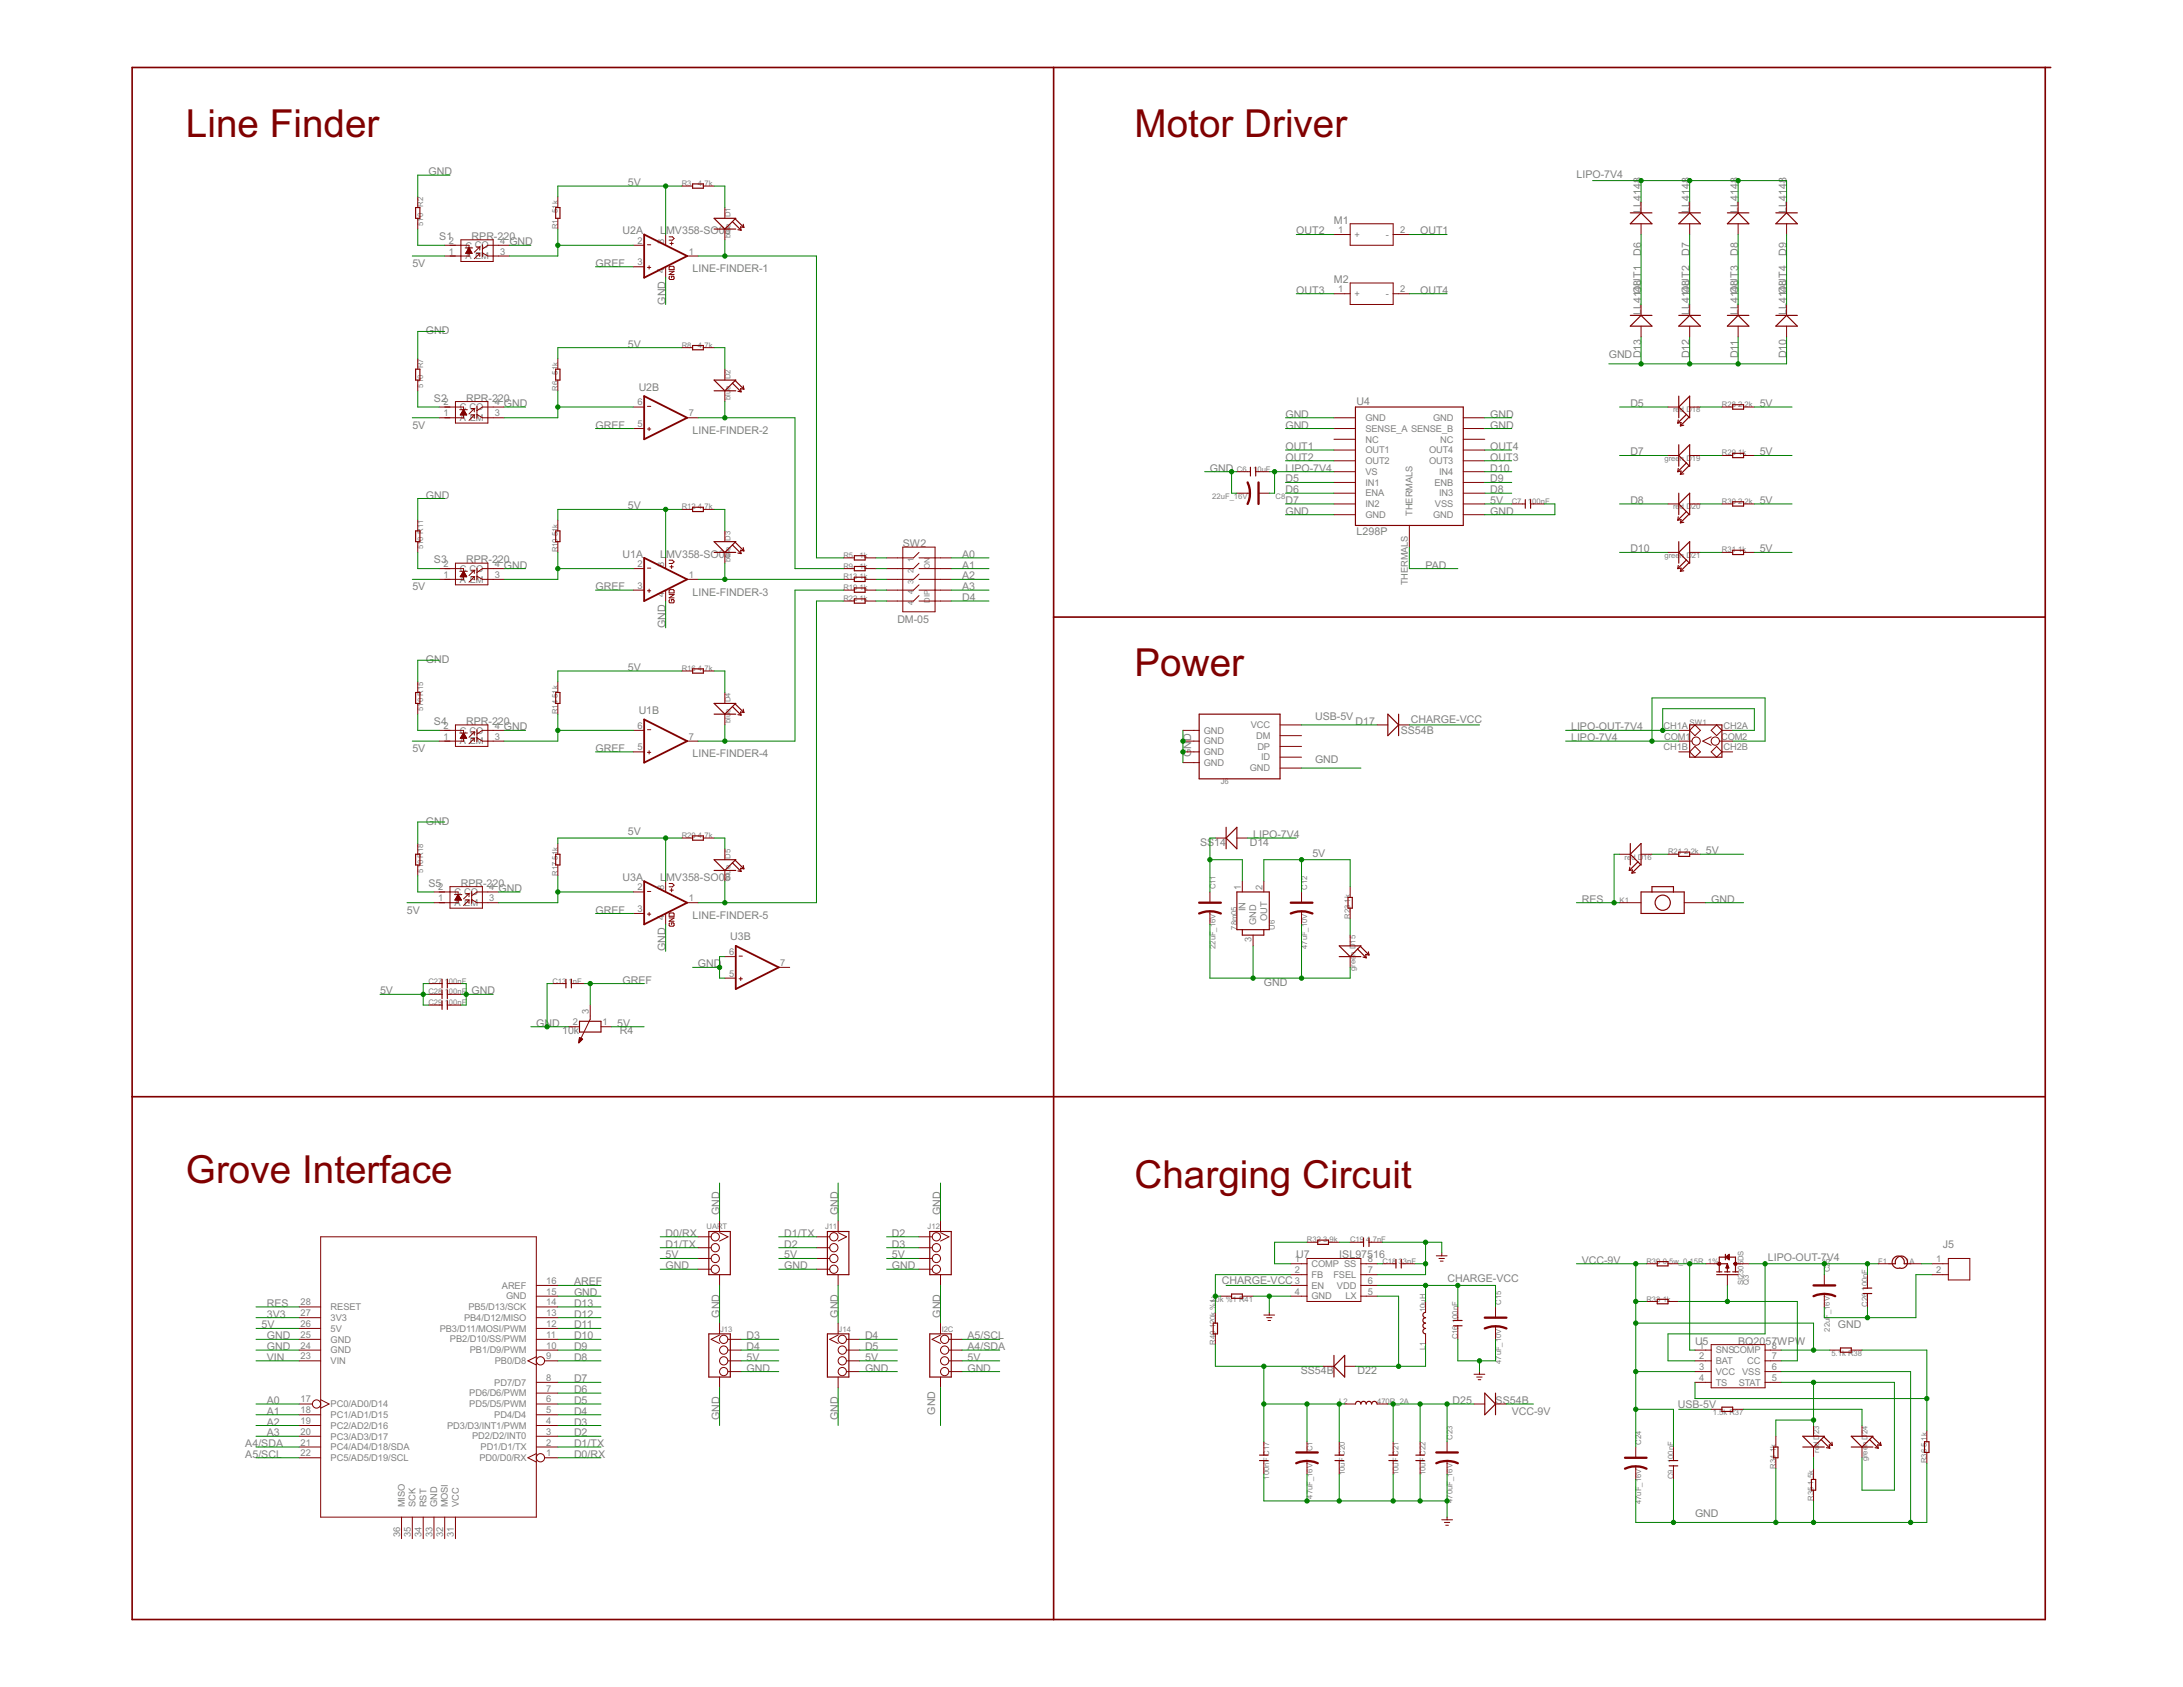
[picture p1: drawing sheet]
<svg xmlns="http://www.w3.org/2000/svg" width="279mm" height="216mm" viewBox="0 0 279 216" stroke-linecap="round" stroke-linejoin="round" font-family="sans-serif">
<defs><g id="words">
<g font-size="5.5" fill="#800000">
<text x="23.8" y="17.6">Line Finder</text>
<text x="145.2" y="17.6">Motor Driver</text>
<text x="145.2" y="86.6">Power</text>
<text x="23.8" y="151.4">Grove Interface</text>
<text x="145.2" y="152.1">Charging Circuit</text>
</g>
<g font-size="1.5" fill="#808080">
<text x="54.8" y="22.4">GND</text>
<text x="80.4" y="23.8">5V</text>
<text x="201.8" y="22.8">LIPO-7V4</text>
<text x="170.7" y="28.6">M1</text>
<text x="210" y="27.3" transform="rotate(-90 210 27.3)">LL4148</text>
<text x="216.3" y="27.3" transform="rotate(-90 216.3 27.3)">LL4148</text>
<text x="222.5" y="27.3" transform="rotate(-90 222.5 27.3)">LL4148</text>
<text x="228.7" y="27.3" transform="rotate(-90 228.7 27.3)">LL4148</text>
<text x="52.8" y="34.1">5V</text>
<text x="56.2" y="30.7">S1</text>
<text x="60.4" y="30.7">RPR</text>
<text x="63.2" y="30.7">-220</text>
<text x="65.2" y="31.4">GND</text>
<text x="76.2" y="34.1">GREF</text>
<text x="79.7" y="30">U2A</text>
<text x="84.5" y="30">L</text>
<text x="85.3" y="30">MV358-SO08</text>
<text x="88.6" y="34.8">LINE-FINDER-1</text>
<text x="165.9" y="30">OUT2</text>
<text x="181.8" y="30">OUT1</text>
<text x="210" y="32.8" transform="rotate(-90 210 32.8)">D6</text>
<text x="216.3" y="32.8" transform="rotate(-90 216.3 32.8)">D7</text>
<text x="222.5" y="32.8" transform="rotate(-90 222.5 32.8)">D8</text>
<text x="228.7" y="32.8" transform="rotate(-90 228.7 32.8)">D9</text>
<text x="85.2" y="39" transform="rotate(-90 85.2 39)">GND</text>
<text x="165.9" y="37.6">OUT3</text>
<text x="170.7" y="36.2">M2</text>
<text x="181.8" y="37.6">OUT4</text>
<text x="210" y="40.4" transform="rotate(-90 210 40.4)">LL41O8</text>
<text x="210" y="37.3" transform="rotate(-90 210 37.3)">4UT1</text>
<text x="216.3" y="40.4" transform="rotate(-90 216.3 40.4)">LL41O8</text>
<text x="216.3" y="37.3" transform="rotate(-90 216.3 37.3)">4UT2</text>
<text x="222.5" y="40.4" transform="rotate(-90 222.5 40.4)">LL41O8</text>
<text x="222.5" y="37.3" transform="rotate(-90 222.5 37.3)">4UT3</text>
<text x="228.7" y="40.4" transform="rotate(-90 228.7 40.4)">LL41O8</text>
<text x="228.7" y="37.3" transform="rotate(-90 228.7 37.3)">4UT4</text>
<text x="54.5" y="42.8">GND</text>
<text x="80.4" y="44.5">5V</text>
<text x="205.9" y="45.9">GND</text>
<text x="210" y="45.9" transform="rotate(-90 210 45.9)">D13</text>
<text x="216.3" y="45.9" transform="rotate(-90 216.3 45.9)">D12</text>
<text x="222.5" y="45.9" transform="rotate(-90 222.5 45.9)">D11</text>
<text x="228.7" y="45.9" transform="rotate(-90 228.7 45.9)">D10</text>
<text x="55.5" y="51.4">S2</text>
<text x="59.7" y="51.4">RPR-220</text>
<text x="64.5" y="52.1">GND</text>
<text x="81.7" y="50">U2B</text>
<text x="164.5" y="53.5">GND</text>
<text x="173.6" y="51.8">U4</text>
<text x="190.7" y="53.5">GND</text>
<text x="208.7" y="52.1">D5</text>
<text x="225.2" y="52.1">5V</text>
<text x="52.8" y="54.8">5V</text>
<text x="76.2" y="54.8">GREF</text>
<text x="88.6" y="55.5">LINE-FINDER-2</text>
<text x="164.5" y="54.8">GND</text>
<text x="164.5" y="57.6">OUT1</text>
<text x="164.5" y="59">OUT2</text>
<text x="190.7" y="54.8">GND</text>
<text x="190.7" y="59">OUT3</text>
<text x="190.7" y="57.6">OUT4</text>
<text x="208.7" y="58.3">D7</text>
<text x="225.2" y="58.3">5V</text>
<text x="54.5" y="63.8">GND</text>
<text x="80.4" y="65.2">5V</text>
<text x="154.9" y="60.4">GND</text>
<text x="164.5" y="65.9">GND</text>
<text x="164.5" y="64.5">D7</text>
<text x="164.5" y="63.1">D6</text>
<text x="164.5" y="61.7">D5</text>
<text x="164.5" y="60.4">LIPO-7V4</text>
<text x="190.7" y="64.5">5V</text>
<text x="190.7" y="65.9">GND</text>
<text x="190.7" y="60.4">D10</text>
<text x="190.7" y="61.7">D9</text>
<text x="190.7" y="63.1">D8</text>
<text x="208.7" y="64.5">D8</text>
<text x="225.2" y="64.5">5V</text>
<text x="79.7" y="71.4">U1A</text>
<text x="84.5" y="71.4">L</text>
<text x="85.3" y="71.4">MV358-SO08</text>
<text x="115.5" y="70">SW2</text>
<text x="123.1" y="71.4">A0</text>
<text x="173.6" y="68.5">L298P</text>
<text x="208.7" y="70.7">D10</text>
<text x="225.2" y="70.7">5V</text>
<text x="52.8" y="75.5">5V</text>
<text x="55.5" y="72.1">S3</text>
<text x="59.7" y="72.1">RPR</text>
<text x="62.5" y="72.1">-220</text>
<text x="64.5" y="72.8">GND</text>
<text x="76.2" y="75.5">GREF</text>
<text x="88.6" y="76.2">LINE-FINDER-3</text>
<text x="123.1" y="72.8">A1</text>
<text x="123.1" y="74.2">A2</text>
<text x="123.1" y="75.5">A3</text>
<text x="123.1" y="76.9">D4</text>
<text x="182.5" y="72.8">PAD</text>
<text x="85.2" y="80.4" transform="rotate(-90 85.2 80.4)">GND</text>
<text x="114.9" y="79.7">DM-05</text>
<text x="54.5" y="84.8">GND</text>
<text x="80.4" y="85.9">5V</text>
<text x="55.5" y="92.8">S4</text>
<text x="59.7" y="92.8">RPR-220</text>
<text x="64.5" y="93.5">GND</text>
<text x="81.7" y="91.4">U1B</text>
<text x="168.3" y="92.1">USB-5V</text>
<text x="173.5" y="92.8">D17</text>
<text x="179.3" y="93.9">SS54B</text>
<text x="180.6" y="92.6">CHARGE-VCC</text>
<text x="201.1" y="94.8">LIPO-7V4</text>
<text x="201.1" y="93.5">LIPO-OUT-7V4</text>
<text x="52.8" y="96.2">5V</text>
<text x="76.2" y="96.2">GREF</text>
<text x="88.6" y="96.9">LINE-FINDER-4</text>
<text x="152.4" y="96.9" transform="rotate(-90 152.4 96.9)">GND</text>
<text x="168.3" y="97.6">GND</text>
<text x="54.5" y="105.5">GND</text>
<text x="80.4" y="106.9">5V</text>
<text x="160.4" y="107.3">LIPO-7V4</text>
<text x="54.8" y="113.5">S5</text>
<text x="59" y="113.5">RPR-220</text>
<text x="79.7" y="112.8">U3A</text>
<text x="84.5" y="112.8">L</text>
<text x="85.3" y="112.8">MV358-SO08</text>
<text x="153.6" y="108.2">SS14</text>
<text x="160" y="108.2">D14</text>
<text x="168" y="109.7">5V</text>
<text x="218.3" y="109.3">5V</text>
<text x="52.1" y="116.9">5V</text>
<text x="63.8" y="114.2">GND</text>
<text x="76.2" y="116.9">GREF</text>
<text x="88.6" y="117.6">LINE-FINDER-5</text>
<text x="202.5" y="115.5">RES</text>
<text x="219" y="115.5">GND</text>
<text x="79.7" y="125.9">GREF</text>
<text x="85.2" y="121.7" transform="rotate(-90 85.2 121.7)">GND</text>
<text x="89.3" y="123.8">GND</text>
<text x="93.5" y="120.4">U3B</text>
<text x="48.6" y="127.3">5V</text>
<text x="60.4" y="127.3">GND</text>
<text x="68.6" y="131.4">GND</text>
<text x="79" y="131.4">5V</text>
<text x="161.8" y="126.2">GND</text>
<text x="71.9" y="132.4">10k</text>
<text x="79.3" y="132.4">R4</text>
<text x="92.1" y="155.5" transform="rotate(-90 92.1 155.5)">GND</text>
<text x="107.3" y="155.5" transform="rotate(-90 107.3 155.5)">GND</text>
<text x="120.4" y="155.5" transform="rotate(-90 120.4 155.5)">GND</text>
<text x="85.2" y="161.1">5V</text>
<text x="85.2" y="159.7">D1/TX</text>
<text x="85.2" y="158.3">D0/RX</text>
<text x="100.4" y="161.1">5V</text>
<text x="100.4" y="159.7">D2</text>
<text x="100.4" y="158.3">D1/TX</text>
<text x="114.2" y="161.1">5V</text>
<text x="114.2" y="159.7">D3</text>
<text x="114.2" y="158.3">D2</text>
<text x="165.9" y="161.1">U7</text>
<text x="171.4" y="161.1">ISL97516</text>
<text x="202.5" y="161.7">VCC-9V</text>
<text x="226.3" y="161.4">LIPO-OUT-7V4</text>
<text x="248.7" y="159.7">J5</text>
<text x="34.2" y="167.3">RES</text>
<text x="73.5" y="165.9">GND</text>
<text x="73.5" y="164.5">AREF</text>
<text x="73.5" y="167.3">D13</text>
<text x="85.2" y="162.4">GND</text>
<text x="100.4" y="162.4">GND</text>
<text x="114.2" y="162.4">GND</text>
<text x="156.4" y="164.3">CHARGE-VCC</text>
<text x="185.3" y="164.1">CHARGE-VCC</text>
<text x="33.5" y="170">5V</text>
<text x="34.2" y="171.4">GND</text>
<text x="34.2" y="172.8">GND</text>
<text x="34.2" y="168.6">3V3</text>
<text x="73.5" y="168.6">D12</text>
<text x="73.5" y="170">D11</text>
<text x="73.5" y="171.4">D10</text>
<text x="73.5" y="172.8">D9</text>
<text x="92.1" y="168.6" transform="rotate(-90 92.1 168.6)">GND</text>
<text x="95.5" y="172.8">D4</text>
<text x="95.5" y="171.4">D3</text>
<text x="107.3" y="168.6" transform="rotate(-90 107.3 168.6)">GND</text>
<text x="110.7" y="172.8">D5</text>
<text x="110.7" y="171.4">D4</text>
<text x="120.4" y="168.6" transform="rotate(-90 120.4 168.6)">GND</text>
<text x="123.8" y="172.8">A4/SDA</text>
<text x="123.8" y="171.4">A5/SCL</text>
<text x="216.9" y="172.1">U5</text>
<text x="222.5" y="172.1">BQ2057WPW</text>
<text x="235.2" y="170">GND</text>
<text x="34.2" y="179.7">A0</text>
<text x="34.2" y="174.2">VIN</text>
<text x="73.5" y="174.2">D8</text>
<text x="73.5" y="176.9">D7</text>
<text x="73.5" y="178.3">D6</text>
<text x="73.5" y="179.7">D5</text>
<text x="95.5" y="174.2">5V</text>
<text x="95.5" y="175.5">GND</text>
<text x="110.7" y="174.2">5V</text>
<text x="110.7" y="175.5">GND</text>
<text x="123.8" y="174.2">5V</text>
<text x="123.8" y="175.5">GND</text>
<text x="166.5" y="175.8">SS54B</text>
<text x="173.7" y="175.8">D22</text>
<text x="185.9" y="179.7">D25</text>
<text x="191.4" y="179.7">SS54B</text>
<text x="31.4" y="185.2">A4/SDA</text>
<text x="34.2" y="181.1">A1</text>
<text x="34.2" y="182.4">A2</text>
<text x="34.2" y="183.8">A3</text>
<text x="73.5" y="181.1">D4</text>
<text x="73.5" y="182.4">D3</text>
<text x="73.5" y="183.8">D2</text>
<text x="73.5" y="185.2">D1/TX</text>
<text x="92.1" y="181.7" transform="rotate(-90 92.1 181.7)">GND</text>
<text x="107.3" y="181.7" transform="rotate(-90 107.3 181.7)">GND</text>
<text x="119.7" y="181.1" transform="rotate(-90 119.7 181.1)">GND</text>
<text x="193.5" y="181.1">VCC-9V</text>
<text x="214.7" y="180.2">USB-5V</text>
<text x="31.4" y="186.6">A5/SCL</text>
<text x="73.5" y="186.6">D0/RX</text>
<text x="216.9" y="194.2">GND</text>
</g>
<g font-size="1.3" fill="#808080">
<text x="171.3" y="29.8">1</text>
<text x="179.2" y="29.8">2</text>
<text x="57.4" y="31.2">2</text>
<text x="57.4" y="32.6">1</text>
<text x="59.6" y="31.8">C CO</text>
<text x="59.6" y="33.2">A EM</text>
<text x="64" y="32.6">3</text>
<text x="64" y="31.2">4</text>
<text x="81.6" y="31.2">2</text>
<text x="81.6" y="34">3</text>
<text x="85" y="35" transform="rotate(-90 85 35)">4</text>
<text x="85" y="31.2" transform="rotate(-90 85 31.2)">8</text>
<text x="88.1" y="32.6">1</text>
<text x="173.4" y="30.4">+</text>
<text x="177.4" y="30.4">-</text>
<text x="171.3" y="37.4">1</text>
<text x="173.4" y="38">+</text>
<text x="177.4" y="38">-</text>
<text x="179.2" y="37.4">2</text>
<text x="56.8" y="51.9">2</text>
<text x="56.8" y="53.3">1</text>
<text x="58.9" y="52.5">C CO</text>
<text x="58.9" y="53.9">A EM</text>
<text x="63.3" y="53.3">3</text>
<text x="63.3" y="51.9">4</text>
<text x="81.6" y="51.9">6</text>
<text x="88.1" y="53.3">7</text>
<text x="174.8" y="53.9">GND</text>
<text x="183.4" y="53.9">GND</text>
<text x="81.6" y="54.6">5</text>
<text x="174.8" y="55.3">SENSE_A SENSE_B</text>
<text x="174.8" y="56.6">NC</text>
<text x="174.8" y="58">OUT1</text>
<text x="174.8" y="59.4">OUT2</text>
<text x="182.9" y="59.4">OUT3</text>
<text x="182.9" y="58">OUT4</text>
<text x="184.3" y="56.6">NC</text>
<text x="174.8" y="60.8">VS</text>
<text x="174.8" y="62.2">IN1</text>
<text x="174.8" y="63.5">ENA</text>
<text x="174.8" y="64.9">IN2</text>
<text x="180.8" y="66" transform="rotate(-90 180.8 66)">THERMALS</text>
<text x="183.6" y="62.1">ENB</text>
<text x="183.7" y="64.9">VSS</text>
<text x="184.2" y="63.5">IN3</text>
<text x="184.2" y="60.8">IN4</text>
<text x="174.8" y="66.3">GND</text>
<text x="183.4" y="66.3">GND</text>
<text x="56.8" y="72.6">2</text>
<text x="56.8" y="74">1</text>
<text x="58.9" y="73.2">C CO</text>
<text x="58.9" y="74.6">A EM</text>
<text x="63.3" y="74">3</text>
<text x="63.3" y="72.6">4</text>
<text x="81.6" y="72.6">2</text>
<text x="81.6" y="75.3">3</text>
<text x="85" y="76.4" transform="rotate(-90 85 76.4)">4</text>
<text x="85" y="72.6" transform="rotate(-90 85 72.6)">8</text>
<text x="88.1" y="74">1</text>
<text x="180.2" y="74.9" transform="rotate(-90 180.2 74.9)">THERMALS</text>
<text x="56.8" y="93.3">2</text>
<text x="56.8" y="94.6">1</text>
<text x="58.9" y="93.9">C CO</text>
<text x="58.9" y="95.3">A EM</text>
<text x="63.3" y="94.6">3</text>
<text x="63.3" y="93.3">4</text>
<text x="81.6" y="93.3">6</text>
<text x="88.1" y="94.6">7</text>
<text x="154.1" y="93.9">GND</text>
<text x="154.1" y="95.3">GND</text>
<text x="160.1" y="93.2">VCC</text>
<text x="160.8" y="94.6">DM</text>
<text x="160.9" y="95.9">DP</text>
<text x="212.9" y="93.3">CH1A</text>
<text x="213" y="94.6">COM1</text>
<text x="220.3" y="94.6">COM2</text>
<text x="220.6" y="93.3">CH2A</text>
<text x="81.6" y="96">5</text>
<text x="154.1" y="96.6">GND</text>
<text x="154.1" y="98">GND</text>
<text x="160" y="98.7">GND</text>
<text x="161.4" y="97.3">ID</text>
<text x="212.9" y="96">CH1B</text>
<text x="220.6" y="96">CH2B</text>
<text x="56.1" y="114">2</text>
<text x="62.6" y="114">4</text>
<text x="81.6" y="114">2</text>
<text x="85" y="114" transform="rotate(-90 85 114)">8</text>
<text x="158.8" y="114" transform="rotate(-90 158.8 114)">1</text>
<text x="161.6" y="114" transform="rotate(-90 161.6 114)">2</text>
<text x="56.1" y="115.3">1</text>
<text x="58.2" y="114.6">C CO</text>
<text x="58.2" y="115.9">A EM</text>
<text x="62.6" y="115.3">3</text>
<text x="81.6" y="116.7">3</text>
<text x="85" y="117.8" transform="rotate(-90 85 117.8)">4</text>
<text x="88.1" y="115.3">1</text>
<text x="159.4" y="116.6" transform="rotate(-90 159.4 116.6)">IN</text>
<text x="160.8" y="118.4" transform="rotate(-90 160.8 118.4)">GND</text>
<text x="162.2" y="117.9" transform="rotate(-90 162.2 117.9)">OUT</text>
<text x="93.3" y="122.2">6</text>
<text x="93.3" y="125">5</text>
<text x="99.9" y="123.6">7</text>
<text x="160.2" y="120.5" transform="rotate(-90 160.2 120.5)">3</text>
<text x="73.3" y="131.2">2</text>
<text x="75.3" y="129.8" transform="rotate(-90 75.3 129.8)">3</text>
<text x="77.1" y="131.2">1</text>
<text x="165.7" y="161.5">1</text>
<text x="175.1" y="161.5">8</text>
<text x="247.8" y="161.5">1</text>
<text x="38.5" y="167.1">28</text>
<text x="42.3" y="167.7">RESET</text>
<text x="59.9" y="167.7">PB5/D13/SCK</text>
<text x="64.2" y="164.9">AREF</text>
<text x="64.8" y="166.3">GND</text>
<text x="69.9" y="167.1">14</text>
<text x="69.9" y="165.7">15</text>
<text x="69.9" y="164.3">16</text>
<text x="165.7" y="162.9">2</text>
<text x="165.7" y="164.3">3</text>
<text x="165.7" y="165.7">4</text>
<text x="167.9" y="162.2">COMP SS</text>
<text x="167.9" y="163.5">FB</text>
<text x="167.9" y="164.9">EN</text>
<text x="167.9" y="166.3">GND</text>
<text x="170.7" y="163.5">FSEL</text>
<text x="171.1" y="164.9">VDD</text>
<text x="172.2" y="166.3">LX</text>
<text x="175.1" y="165.7">5</text>
<text x="175.1" y="164.3">6</text>
<text x="175.1" y="162.9">7</text>
<text x="247.8" y="162.9">2</text>
<text x="38.5" y="168.4">27</text>
<text x="38.5" y="169.8">26</text>
<text x="38.5" y="171.2">25</text>
<text x="38.5" y="172.6">24</text>
<text x="38.5" y="174">23</text>
<text x="42.3" y="169.1">3V3</text>
<text x="42.3" y="170.4">5V</text>
<text x="42.3" y="171.8">GND</text>
<text x="42.3" y="173.2">GND</text>
<text x="56.3" y="170.4">PB3/D11/MOSI/PWM</text>
<text x="57.6" y="171.8">PB2/D10/SS/PWM</text>
<text x="59.4" y="169.1">PB4/D12/MISO</text>
<text x="60.1" y="173.2">PB1/D9/PWM</text>
<text x="69.9" y="174">9</text>
<text x="69.9" y="172.6">10</text>
<text x="69.9" y="171.2">11</text>
<text x="69.9" y="169.8">12</text>
<text x="69.9" y="168.4">13</text>
<text x="217.5" y="172.6">1</text>
<text x="217.5" y="174">2</text>
<text x="219.6" y="173.2">SNSCOMP</text>
<text x="226.8" y="174">7</text>
<text x="226.8" y="172.6">8</text>
<text x="38.5" y="179.5">17</text>
<text x="42.3" y="174.6">VIN</text>
<text x="60.1" y="178.7">PD6/D6/PWM</text>
<text x="63.3" y="177.3">PD7/D7</text>
<text x="63.3" y="174.6">PB0/D8</text>
<text x="69.9" y="179.5">6</text>
<text x="69.9" y="178.1">7</text>
<text x="69.9" y="176.7">8</text>
<text x="217.5" y="175.3">3</text>
<text x="217.5" y="176.7">4</text>
<text x="219.6" y="174.6">BAT</text>
<text x="219.6" y="176">VCC VSS</text>
<text x="219.6" y="177.3">TS</text>
<text x="222.5" y="177.3">STAT</text>
<text x="223.6" y="174.6">CC</text>
<text x="226.8" y="176.7">5</text>
<text x="226.8" y="175.3">6</text>
<text x="38.5" y="180.9">18</text>
<text x="38.5" y="182.2">19</text>
<text x="38.5" y="183.6">20</text>
<text x="38.5" y="185">21</text>
<text x="42.3" y="180.1">PC0/AD0/D14</text>
<text x="42.3" y="181.5">PC1/AD1/D15</text>
<text x="42.3" y="182.8">PC2/AD2/D16</text>
<text x="42.3" y="184.2">PC3/AD3/D17</text>
<text x="42.3" y="185.6">PC4/AD4/D18/SDA</text>
<text x="57.2" y="182.8">PD3/D3/INT1/PWM</text>
<text x="60.1" y="180.1">PD5/D5/PWM</text>
<text x="60.4" y="184.2">PD2/D2/INT0</text>
<text x="61.5" y="185.6">PD1/D1/TX</text>
<text x="63.3" y="181.5">PD4/D4</text>
<text x="69.9" y="185">2</text>
<text x="69.9" y="183.6">3</text>
<text x="69.9" y="182.2">4</text>
<text x="69.9" y="180.9">5</text>
<text x="38.5" y="186.4">22</text>
<text x="42.3" y="187">PC5/AD5/D19/SCL</text>
<text x="61.4" y="187">PD0/D0/RX</text>
<text x="69.9" y="186.4">1</text>
<text x="51.2" y="196.7" transform="rotate(-90 51.2 196.7)">36</text>
<text x="51.8" y="192.9" transform="rotate(-90 51.8 192.9)">MISO</text>
<text x="52.6" y="196.7" transform="rotate(-90 52.6 196.7)">35</text>
<text x="53.2" y="192.9" transform="rotate(-90 53.2 192.9)">SCK</text>
<text x="54" y="196.7" transform="rotate(-90 54 196.7)">34</text>
<text x="54.6" y="192.9" transform="rotate(-90 54.6 192.9)">RST</text>
<text x="55.3" y="196.7" transform="rotate(-90 55.3 196.7)">33</text>
<text x="55.9" y="192.9" transform="rotate(-90 55.9 192.9)">GND</text>
<text x="56.7" y="196.7" transform="rotate(-90 56.7 196.7)">32</text>
<text x="57.3" y="192.9" transform="rotate(-90 57.3 192.9)">MOSI</text>
<text x="58.1" y="196.7" transform="rotate(-90 58.1 196.7)">31</text>
<text x="58.7" y="192.9" transform="rotate(-90 58.7 192.9)">VCC</text>
</g>
<g font-size="1.1" fill="#808080">
<text x="87.3" y="23.8">R3</text>
<text x="89.3" y="23.8">4.7k</text>
<text x="54.2" y="28.9" transform="rotate(-90 54.2 28.9)">510</text>
<text x="54.2" y="26.4" transform="rotate(-90 54.2 26.4)">R2</text>
<text x="71.4" y="29.3" transform="rotate(-90 71.4 29.3)">R1</text>
<text x="71.4" y="27.3" transform="rotate(-90 71.4 27.3)">51k</text>
<text x="93.5" y="29.2" transform="rotate(-90 93.5 29.2)">e</text>
<text x="93.5" y="27.8" transform="rotate(-90 93.5 27.8)">D1</text>
<text x="93.5" y="30.5" transform="rotate(-90 93.5 30.5)">blu</text>
<text x="54.2" y="47.1" transform="rotate(-90 54.2 47.1)">R7</text>
<text x="71.4" y="47.9" transform="rotate(-90 71.4 47.9)">51k</text>
<text x="87.3" y="44.5">R8</text>
<text x="89.3" y="44.5">4.7k</text>
<text x="54.2" y="49.6" transform="rotate(-90 54.2 49.6)">510</text>
<text x="71.4" y="50" transform="rotate(-90 71.4 50)">R6</text>
<text x="93.5" y="51.2" transform="rotate(-90 93.5 51.2)">blu</text>
<text x="93.5" y="49.9" transform="rotate(-90 93.5 49.9)">e</text>
<text x="93.5" y="48.5" transform="rotate(-90 93.5 48.5)">D2</text>
<text x="214.1" y="52.8">re</text>
<text x="215" y="52.8">d D</text>
<text x="216.5" y="52.8">18</text>
<text x="220.4" y="52.1">R28</text>
<text x="222.5" y="52.1">2.2k</text>
<text x="213" y="59">gree</text>
<text x="215" y="59">n D</text>
<text x="216.5" y="59">19</text>
<text x="220.4" y="58.3">R29</text>
<text x="222.5" y="58.3">1k</text>
<text x="87.3" y="65.2">R12</text>
<text x="89.3" y="65.2">4.7k</text>
<text x="155.1" y="63.8">22uF_16V</text>
<text x="158.3" y="60.4">C6</text>
<text x="160.4" y="60.4">10uF</text>
<text x="163.3" y="63.8">C8</text>
<text x="193.5" y="64.5">C7</text>
<text x="195.6" y="64.5">100nF</text>
<text x="214.1" y="65.2">re</text>
<text x="215" y="65.2">d D</text>
<text x="216.5" y="65.2">20</text>
<text x="220.4" y="64.5">R30</text>
<text x="222.5" y="64.5">2.2k</text>
<text x="54.2" y="70.3" transform="rotate(-90 54.2 70.3)">510 R11</text>
<text x="71.4" y="70.7" transform="rotate(-90 71.4 70.7)">R10</text>
<text x="71.4" y="68.6" transform="rotate(-90 71.4 68.6)">51k</text>
<text x="93.5" y="71.9" transform="rotate(-90 93.5 71.9)">blu</text>
<text x="93.5" y="70.6" transform="rotate(-90 93.5 70.6)">e</text>
<text x="93.5" y="69.2" transform="rotate(-90 93.5 69.2)">D3</text>
<text x="108" y="71.4">R5</text>
<text x="110" y="71.4">1k</text>
<text x="116.9" y="71.9" transform="rotate(-90 116.9 71.9)">1</text>
<text x="213" y="71.4">gree</text>
<text x="215" y="71.4">n D</text>
<text x="216.5" y="71.4">21</text>
<text x="220.4" y="70.7">R31</text>
<text x="222.5" y="70.7">1k</text>
<text x="108" y="72.8">R9</text>
<text x="108" y="74.2">R13</text>
<text x="108" y="75.5">R19</text>
<text x="108" y="76.9">R22</text>
<text x="110" y="72.8">1k</text>
<text x="110" y="74.2">1k</text>
<text x="110" y="75.5">1k</text>
<text x="110" y="76.9">1k</text>
<text x="116.9" y="77.5" transform="rotate(-90 116.9 77.5)">4</text>
<text x="116.9" y="76.1" transform="rotate(-90 116.9 76.1)">4</text>
<text x="116.9" y="74.7" transform="rotate(-90 116.9 74.7)">3</text>
<text x="116.9" y="73.3" transform="rotate(-90 116.9 73.3)">2</text>
<text x="119" y="77.1" transform="rotate(-90 119 77.1)">DIP</text>
<text x="119" y="72.9" transform="rotate(-90 119 72.9)">ON</text>
<text x="71.4" y="89.3" transform="rotate(-90 71.4 89.3)">51k</text>
<text x="87.3" y="85.9">R16</text>
<text x="89.3" y="85.9">4.7k</text>
<text x="93.5" y="89.9" transform="rotate(-90 93.5 89.9)">D4</text>
<text x="54.2" y="91" transform="rotate(-90 54.2 91)">510 R15</text>
<text x="71.4" y="91.4" transform="rotate(-90 71.4 91.4)">R14</text>
<text x="93.5" y="92.6" transform="rotate(-90 93.5 92.6)">blu</text>
<text x="93.5" y="91.3" transform="rotate(-90 93.5 91.3)">e</text>
<text x="216.3" y="92.8">SW1</text>
<text x="156.2" y="100.4">J6</text>
<text x="87.3" y="107.3">R20</text>
<text x="89.3" y="107.3">4.7k</text>
<text x="54.2" y="111.7" transform="rotate(-90 54.2 111.7)">510 R18</text>
<text x="71.4" y="112.1" transform="rotate(-90 71.4 112.1)">R17</text>
<text x="71.4" y="110" transform="rotate(-90 71.4 110)">51k</text>
<text x="93.5" y="112.6" transform="rotate(-90 93.5 112.6)">blu</text>
<text x="93.5" y="111.3" transform="rotate(-90 93.5 111.3)">e</text>
<text x="93.5" y="109.9" transform="rotate(-90 93.5 109.9)">D5</text>
<text x="155.6" y="113.8" transform="rotate(-90 155.6 113.8)">C11</text>
<text x="167.3" y="113.9" transform="rotate(-90 167.3 113.9)">C12</text>
<text x="207.9" y="110">re</text>
<text x="208.8" y="110">d D</text>
<text x="210.3" y="110">16</text>
<text x="213.5" y="109.3">R21</text>
<text x="215.6" y="109.3">2.2k</text>
<text x="158.3" y="119" transform="rotate(-90 158.3 119)">78m05</text>
<text x="163.1" y="119" transform="rotate(-90 163.1 119)">U6</text>
<text x="172.8" y="117.6" transform="rotate(-90 172.8 117.6)">R23</text>
<text x="172.8" y="115.5" transform="rotate(-90 172.8 115.5)">1k</text>
<text x="207.3" y="115.5">K1</text>
<text x="54.8" y="125.9">C27</text>
<text x="56.9" y="125.9">100nF</text>
<text x="70.7" y="125.9">C13</text>
<text x="72.8" y="125.9">1nF</text>
<text x="155.6" y="121.5" transform="rotate(-90 155.6 121.5)">22uF_16V</text>
<text x="167.3" y="121.5" transform="rotate(-90 167.3 121.5)">47uF_10V</text>
<text x="173.5" y="124.3" transform="rotate(-90 173.5 124.3)">gree</text>
<text x="173.5" y="122.3" transform="rotate(-90 173.5 122.3)">n D</text>
<text x="173.5" y="120.8" transform="rotate(-90 173.5 120.8)">15</text>
<text x="54.8" y="127.3">C28</text>
<text x="54.8" y="128.6">C29</text>
<text x="56.9" y="127.3">100nF</text>
<text x="56.9" y="128.6">100nF</text>
<text x="90.4" y="157.3">UART</text>
<text x="105.6" y="157.3">J11</text>
<text x="118.7" y="157.3">J12</text>
<text x="167.3" y="159">R32</text>
<text x="169.3" y="159">3.9k</text>
<text x="172.8" y="159">C19</text>
<text x="174.9" y="159">4.7nF</text>
<text x="176.9" y="161.7">C18</text>
<text x="179" y="161.7">33nF</text>
<text x="210.7" y="161.7">R39</text>
<text x="212.8" y="161.7">0.5w_0.15R 1%</text>
<text x="234.2" y="161.6" transform="rotate(-90 234.2 161.6)">5</text>
<text x="240.4" y="161.7">F1</text>
<text x="243.8" y="161.7">1A</text>
<text x="155" y="166.6">2</text>
<text x="155.6" y="166.6">0k %1 R41</text>
<text x="182.5" y="168" transform="rotate(-90 182.5 168)">10uH</text>
<text x="192.1" y="167" transform="rotate(-90 192.1 167)">C15</text>
<text x="210.7" y="166.6">R33</text>
<text x="212.8" y="166.6">1k</text>
<text x="223.2" y="164.5" transform="rotate(-90 223.2 164.5)">SI2305DS</text>
<text x="223.8" y="164.5" transform="rotate(-90 223.8 164.5)">Q3</text>
<text x="234.2" y="162.9" transform="rotate(-90 234.2 162.9)">C2</text>
<text x="239" y="167.3" transform="rotate(-90 239 167.3)">C26</text>
<text x="239" y="165.2" transform="rotate(-90 239 165.2)">100nF</text>
<text x="92.2" y="170.4">J13</text>
<text x="107.3" y="170.4">J14</text>
<text x="120.5" y="170.4">I2C</text>
<text x="155.6" y="172.1" transform="rotate(-90 155.6 172.1)">R40</text>
<text x="155.6" y="170" transform="rotate(-90 155.6 170)">120k %1</text>
<text x="182.5" y="172.8" transform="rotate(-90 182.5 172.8)">L1</text>
<text x="186.6" y="171.4" transform="rotate(-90 186.6 171.4)">C16</text>
<text x="186.6" y="169.3" transform="rotate(-90 186.6 169.3)">100nF</text>
<text x="234.2" y="170.4" transform="rotate(-90 234.2 170.4)">22uF_16V</text>
<text x="234.4" y="173.5">5.1k R38</text>
<text x="171.4" y="179.7">L2</text>
<text x="176.2" y="179.7">470R_2A</text>
<text x="192.1" y="174.6" transform="rotate(-90 192.1 174.6)">47uF_10V</text>
<text x="168" y="185.8" transform="rotate(-90 168 185.8)">C1</text>
<text x="185.9" y="184.2" transform="rotate(-90 185.9 184.2)">C23</text>
<text x="210.1" y="184.9" transform="rotate(-90 210.1 184.9)">C24</text>
<text x="219.2" y="181.1">1.5k R37</text>
<text x="227.3" y="185.9" transform="rotate(-90 227.3 185.9)">1k</text>
<text x="232.8" y="185.9" transform="rotate(-90 232.8 185.9)">re</text>
<text x="232.8" y="185.1" transform="rotate(-90 232.8 185.1)">d D</text>
<text x="232.8" y="183.5" transform="rotate(-90 232.8 183.5)">23</text>
<text x="239" y="185.1" transform="rotate(-90 239 185.1)">n D</text>
<text x="239" y="183.5" transform="rotate(-90 239 183.5)">24</text>
<text x="246.6" y="185.2" transform="rotate(-90 246.6 185.2)">5.1k</text>
<text x="162.5" y="189.4" transform="rotate(-90 162.5 189.4)">100nF C17</text>
<text x="168" y="191.8" transform="rotate(-90 168 191.8)">47uF_16V</text>
<text x="172.1" y="188.8" transform="rotate(-90 172.1 188.8)">10uF C20</text>
<text x="179" y="188.8" transform="rotate(-90 179 188.8)">10uF C21</text>
<text x="182.5" y="188.8" transform="rotate(-90 182.5 188.8)">10uF C22</text>
<text x="214.2" y="189.3" transform="rotate(-90 214.2 189.3)">C9</text>
<text x="214.2" y="187.3" transform="rotate(-90 214.2 187.3)">100nF</text>
<text x="227.3" y="188" transform="rotate(-90 227.3 188)">R34</text>
<text x="232.1" y="190" transform="rotate(-90 232.1 190)">1.5k</text>
<text x="239" y="187" transform="rotate(-90 239 187)">gree</text>
<text x="246.6" y="187.3" transform="rotate(-90 246.6 187.3)">R36</text>
<text x="185.9" y="192.4" transform="rotate(-90 185.9 192.4)">470uF_16V</text>
<text x="210.1" y="192.5" transform="rotate(-90 210.1 192.5)">47uF_16V</text>
<text x="232.1" y="192.1" transform="rotate(-90 232.1 192.1)">R35</text>
</g>
</g></defs>
<path d="M134.9 8.6v198.7M261.8 8.6v198.7h-244.9v-198.7h245.6M134.9 79h126.9M16.9 140.4h244.9" fill="none" stroke="#800000" stroke-width=".21"/>
<g fill="none" stroke="#800000" stroke-width=".15">
<path d="M53.2 26.6h.5v1.3h-.5zM71.1 26.6h.6v1.3h-.6zM88.6 23.5h1.4v.6h-1.4zM91.4 29.3h2.8M93.7 28.4l1.1 1.1M94.1 28l.1-.1h-2.8l1.4 1.4 .9-.9M94.1 28l-.4 .4M94.1 28l1.1 1.1M94.4 29.4l.4 .1M95.1 28.7l.1 .4M95.2 29.1l-.4-.1v.5M208.7 27.2h2.7"/>
<path d="M210 27.2l1.4 1.4h-2.7zM214.9 28.6l1.4-1.4 1.3 1.4zM214.9 27.2h2.7M221.1 27.2h2.7M222.5 27.2l1.3 1.4h-2.7zM227.3 27.2h2.7M228.7 27.2l1.3 1.4h-2.7zM53.2 47.2h.5v1.4h-.5zM71.1 47.2h.6v1.4h-.6zM88.6 44.2h1.4v.6h-1.4zM91.4 48.6h2.8l-1.4 1.4zM91.4 50h2.8"/>
<path d="M93.7 49l1.1 1.1M94.1 48.7l1.1 1.1M94.4 50.1h.4M95.1 49.4l.1 .4M95.2 49.8l-.4-.1v.4M160 59.8v1.1M160.7 59.8v1.1M173.5 52.1h13.8v15.1h-13.8zM208.7 40.4h2.7M210 40.4l1.4 1.3h-2.7zM214.7 54.1h.5l-.1 .4M214.8 53.7l-.1 .4"/>
<path d="M214.8 59.9l-.1 .5M214.9 52.1l1.4-1.4v2.8zM214.9 50.7v2.8M214.9 56.9v2.8M214.9 41.7l1.4-1.3 1.3 1.3zM214.9 40.4h2.7M215.5 54.4l-.4 .1M215.8 59.2l-.9-.9 1.4-1.4v2.8l-.1-.1M215.8 53l-1.1 1.1M215.8 59.2l.4 .4M215.8 59.2l-1.1 1.2M216.2 53.4l-1.1 1.1"/>
<path d="M216.2 59.6l-1.1 1.1M221.1 41.7l1.4-1.3 1.3 1.3zM221.1 40.4h2.7M221.8 51.8h1.4v.6h-1.4zM221.8 58h1.4v.6h-1.4zM227.3 40.4h2.7M228.7 40.4l1.3 1.3h-2.7zM53.2 67.9h.5v1.4h-.5zM71.1 67.9h.6v1.4h-.6zM88.6 64.9h1.4v.6h-1.4zM91.4 70.7h2.8M93.7 69.7l1.1 1.1"/>
<path d="M94.1 69.4l.1-.1h-2.8l1.4 1.4 .9-1M94.1 69.4l-.4 .3M94.1 69.4l1.1 1.1M94.4 70.8h.4M95.1 70.1l.1 .4M95.2 70.5l-.4-.1v.4M109.3 71.1h1.4v.6h-1.4zM109.3 72.5h1.4v.5h-1.4zM109.3 73.9h1.4v.5h-1.4zM109.3 75.2h1.4v.6h-1.4zM109.3 76.6h1.4v.6h-1.4zM195.2 63.9v1.1"/>
<path d="M195.9 63.9v1.1M214.7 60.4l.5-.1-.1 .4M214.7 66.6l.5-.1-.1 .4M214.7 72.8l.5-.1-.1 .4M214.8 66.1l-.1 .5M214.8 72.4l-.1 .4M214.9 64.5l1.4-1.4v2.8zM214.9 70.7l1.4-1.4v2.8zM214.9 63.1v2.8M214.9 69.3v2.8M215.5 60.6l-.4 .1M215.5 66.8l-.4 .1"/>
<path d="M215.5 73l-.4 .1M215.8 65.5l-1.1 1.1M215.8 71.7l-1.1 1.1M216.2 65.8l-1.1 1.1M216.2 72l-1.1 1.1M221.8 64.2h1.4v.6h-1.4zM221.8 70.4h1.4v.6h-1.4zM53.2 88.6h.5v1.4h-.5zM71.1 88.6h.6v1.4h-.6zM88.6 85.6h1.4v.5h-1.4zM91.4 90h2.8l-1.4 1.4zM91.4 91.4h2.8"/>
<path d="M93.7 90.4l1.1 1.1M94.1 90.1l1.1 1.1M94.4 91.5h.4M95.1 90.8l.1 .4M95.2 91.2l-.4-.1v.4M153.5 91.4h10.3v8.3h-10.3zM177.6 91.4l1.4 1.4-1.4 1.3zM179 91.4v2.7M216.3 92.8h4.1v4.1h-4.1zM53.2 109.3h.5v1.4h-.5zM71.1 109.3h.6v1.4h-.6zM88.6 107h1.4v.5h-1.4z"/>
<path d="M91.4 110h2.8l-1.4 1.4zM91.4 111.4h2.8M93.7 110.4l1.1 1.1M94.1 110.1l1.1 1.1M94.4 111.5h.4M95.1 110.8l.1 .4M95.2 111.2l-.4-.1v.4M156.9 105.9v2.7M158.3 114.2h4.2v4.8h-4.2zM158.3 105.9v2.7l-1.4-1.3zM159 119v.7h2.8v-.7M172.5 114.9h.6v1.3h-.6z"/>
<path d="M208.5 111.4l.4-.1v.4M208.6 111l-.1 .4M208.7 107.9v2.8M209.3 111.7h-.4M209.6 110.3l-1.1 1.1M210 110.6l-1.1 1.1M210 107.9v2.8l-1.3-1.4zM210 114.2h5.6v2.7h-5.6zM211.4 114.2v-.7h2.8v.7M214.9 109.1h1.4v.5h-1.4zM56.6 125.3v1.1M56.6 126.7v1.1"/>
<path d="M56.6 128.1v1.1M57.3 125.3v1.1M57.3 126.7v1.1M57.3 128.1v1.1M72.4 125.3v1.1M73.1 125.3v1.1M74.2 130.7h2.7v1.4h-2.7zM171.4 122.4h2.8M173.8 121.5l1.1 1.1M174.1 121.1h.1h-2.8l1.4 1.3 1-.9M174.1 121.1l-.3 .4M174.1 121.1l1.1 1.1"/>
<path d="M174.5 122.5l.4 .1M175.1 121.8l.1 .4M175.2 122.2h-.4l.1 .4M90.7 157.6h2.8v5.5h-2.8zM105.9 157.6h2.7v5.5h-2.7zM119 157.6h2.8v5.5h-2.8zM168.7 158.7h1.3v.6h-1.3zM174.5 158.4v1.1M175.2 158.4v1.1M90.7 170.7h2.8v5.5h-2.8zM105.9 170.7h2.7v5.5h-2.7zM119 170.7h2.8v5.5h-2.8z"/>
<path d="M155.3 169.3h.5v1.4h-.5zM157.6 165.6h1.4v.6h-1.4zM170.7 173.5v2.7M172.1 173.5v2.7l-1.4-1.3zM173.5 179.7a.35 .35 0 0 1 .3-.4 .35 .35 0 0 1 .4 .4 .34 .34 0 0 1 .3-.4 .34 .34 0 0 1 .4 .4 .35 .35 0 0 1 .3-.4 .35 .35 0 0 1 .4 .4 .35 .35 0 0 1 .3-.4 .35 .35 0 0 1 .4 .4M178.7 161.2v1.1M179.3 161.2v1.1M182.5 168a.34 .34 0 0 0-.4 .3 .34 .34 0 0 0 .4 .3 .35 .35 0 0 0-.4 .4 .35 .35 0 0 0 .4 .3 .34 .34 0 0 0-.4 .4 .34 .34 0 0 0 .4 .3 .35 .35 0 0 0-.4 .4 .35 .35 0 0 0 .4 .3M186 169.7h1.1M186 169h1.1M190 178.3l1.4 1.4-1.4 1.4zM191.4 178.3v2.8"/>
<path d="M212.1 166.3h1.4v.6h-1.4zM212.1 161.5h1.4v.5h-1.4zM219.7 162.8h.7M219.7 163.1h2.8M220 162.8v-1.9h2.1v1.9M220 161.7h1.1M220.7 162.8h.7M220.8 160.9l.5-.4v.7zM220.8 160.5v.7M220.9 162.3h.4M221 162l.3 .3M221.1 161.9v.9"/>
<path d="M221.1 161.7l.2 .6M221.1 161.7l-.2 .6M221.1 161.9l-.2 .4M221.1 161.9l.2 .4M221.1 160.9l.2 .2M221.3 160.7l-.2 .2M221.8 162.8h.7M235.6 172.5h1.3v.6h-1.3zM238.5 165.5h1.1M238.5 164.8h1.1M241.8 161.7h.8a.78 .78 0 0 1 .7-.9 .78 .78 0 0 1 .8 .8 .78 .78 0 0 1-.9 .7 .78 .78 0 0 1-1-.7 .78 .78 0 0 1 .8-.9 .78 .78 0 0 1 .7 1h.8M161.2 186.2h1.1"/>
<path d="M161.2 186.9h1.1M170.9 186.2h1.1M170.9 186.9h1.1M177.8 186.2h1.1M177.8 186.9h1.1M181.2 186.2h1.1M181.2 186.9h1.1M213.6 186.9h1.1M213.6 187.6h1.1M220.4 180.1h1.4v.5h-1.4zM227 185.2h.6v1.4h-.6zM230.7 185.2h2.8"/>
<path d="M231.8 189.3h.6v1.4h-.6zM233.1 184.2l1.1 1.1M233.4 183.9l.1-.1h-2.8l1.4 1.4 1-1M233.4 183.9l-.3 .3M233.4 183.9l1.1 1.1M233.8 185.3h.4M234.5 184.6v.4M234.5 185l-.4-.1 .1 .4M236.9 185.2h2.8M239.3 184.2l1.1 1.1M239.6 183.9l.1-.1h-2.8l1.4 1.4 1-1M239.6 183.9l-.3 .3"/>
<path d="M239.6 183.9l1.1 1.1M240 185.3h.4M240.7 184.6v.4M240.7 185l-.4-.1 .1 .4M246.3 184.5h.6v1.4h-.6z"/>
<circle cx="212.8" cy="115.5" r=".97"/>
</g>
<g fill="none" stroke="#800000" stroke-width=".13">
<path d="M53.5 25.2v1.4M53.5 27.9v1.4M56.9 31.4h3.1v1.4h-3.1M59 30.7h4.1v2.8h-4.1zM59.5 31.7h1M59.6 32.4h.8M59.7 32.3h.7M59.7 32.3h.6M59.7 32.2h.6M59.8 32.2h.5M59.8 32.1h.5M59.8 32.1h.4"/>
<path d="M59.8 32h.4M59.9 32h.3M59.9 31.9h.2M60 31.8h.1M60 31.7l.4 .7h-.8zM61 32.4h.4M61 31.6h.4M61.4 31.6l-.7 .7M61.4 31.6v.4M61.4 32.4v.4M61.4 32.4l-.7 .7M61.7 32.4l.7 .4h2.8"/>
<path d="M61.7 31.3v1.5M65.2 31.4h-2.8l-.7 .5M71.4 25.2v1.4M71.4 27.9v1.4M81 31.4h1.4M81 34.1h1.4M82.9 31.3h.4M82.9 34.2h.4M83.1 34v.4M85.2 30v1.4M85.2 34.1v1.4M85.6 30.3h.5l.2 .2-.2 .2h-.5"/>
<path d="M85.6 34.7h.7l-.7 .4h.7M85.7 35.3l-.1 .2v.2l.1 .1h.5l.1-.1v-.2l-.1-.2h-.2v.3M85.7 31.2h.5M85.7 34.1h.5l.1 .1v.3h-.7v-.3zM86 30.9v.5M87.3 23.8h1.3M87.9 32.8h1.4M90 23.8h1.4M92.8 26.6v1.3M92.8 29.3v1.4M170.7 30h2.1M170.7 37.6h2.1"/>
<path d="M172.8 28.6h5.5v2.8h-5.5zM172.8 36.2h5.5v2.8h-5.5zM178.3 30h2.1M178.3 37.6h2.1M210 25.9v1.3M210 28.6v1.4M210 39v1.4M216.3 25.9v1.3M216.3 28.6v1.4M216.3 39v1.4M222.5 25.9v1.3M222.5 28.6v1.4"/>
<path d="M222.5 39v1.4M228.7 25.9v1.3M228.7 28.6v1.4M228.7 39v1.4M53.5 45.9v1.3M53.5 48.6v1.4M56.2 52.1h3.1v1.4h-3.1M58.3 51.4h4.1v2.7h-4.1zM58.8 52.4h1M58.9 53.1h.8M58.9 53h.8M59 53h.7"/>
<path d="M59 52.9h.6M59.1 52.9h.5M59.1 52.8h.5M59.1 52.8h.4M59.1 52.7h.4M59.2 52.7h.3M59.2 52.6h.3M59.2 52.6h.2M59.3 52.5h.1M59.3 52.4l.4 .7h-.8zM60.3 53.1h.4M60.3 52.3h.4"/>
<path d="M60.7 52.3l-.7 .7M60.7 52.3v.4M60.7 53.1v.4M60.7 53.1l-.7 .7M61 53l.7 .5h2.8M61 52v1.5M64.5 52.1h-2.8l-.7 .5M71.4 45.9v1.3M71.4 48.6v1.4M81 52.1h1.4M81 54.8h1.4M82.9 52h.4"/>
<path d="M82.9 54.9h.4M83.1 54.7v.4M87.3 44.5h1.3M87.9 53.5h1.4M90 44.5h1.4M92.8 47.2v1.4M92.8 50v1.4M170.7 53.5h2.8M170.7 54.8h2.8M170.7 56.2h2.8M170.7 57.6h2.8M170.7 59h2.8"/>
<path d="M187.3 53.5h2.7M187.3 54.8h2.7M187.3 56.2h2.7M187.3 57.6h2.7M187.3 59h2.7M210 41.7v1.4M213.5 52.1h1.4M213.5 58.3h1.4M216.3 52.1h1.3M216.3 58.3h1.3M216.3 41.7v1.4M220.4 52.1h1.4"/>
<path d="M220.4 58.3h1.4M222.5 41.7v1.4M223.2 52.1h1.3M223.2 58.3h1.3M228.7 41.7v1.4M53.5 66.6v1.3M53.5 69.3v1.4M56.2 72.8h3.1v1.3h-3.1M58.3 72.1h4.1v2.7h-4.1zM58.8 73.1h1M58.9 73.7h.8M59 73.7h.7"/>
<path d="M59 73.7h.6M59 73.6h.6M59.1 73.6h.5M59.1 73.5h.5M59.1 73.4h.4M59.2 73.4h.3M59.2 73.3h.3M59.2 73.3h.2M59.2 73.2h.2M59.3 73.2h.1M59.3 73.1l.4 .7h-.8zM60.3 73.8h.4"/>
<path d="M60.3 73h.4M60.7 73v.4M60.7 73.8v.4M60.7 73l-.7 .7M60.7 73.8l-.7 .7M61 73.7l.7 .4h2.8M61 72.7v1.5M64.5 72.8h-2.8l-.7 .5M71.4 66.6v1.3M71.4 69.3v1.4M81 72.8h1.4M81 75.5h1.4"/>
<path d="M82.9 72.7h.4M82.9 75.6h.4M83.1 75.4v.4M85.2 71.4v1.4M85.2 75.5v1.4M85.6 71.7h.5l.2 .2-.2 .2h-.5M85.6 76.1h.7l-.7 .4h.7M85.7 76.7l-.1 .1v.2l.1 .2h.5l.1-.2v-.2l-.1-.1h-.2v.2M85.7 75.5h.5l.1 .1v.3h-.7v-.3zM85.7 72.5h.5M86 72.3v.4M87.3 65.2h1.3"/>
<path d="M87.9 74.1h1.4M90 65.2h1.4M92.8 67.9v1.4M92.8 70.7v1.4M107.9 72.8h1.4M107.9 75.5h1.4M107.9 74.1h1.4M107.9 71.4h1.4M107.9 76.9h1.4M110.7 72.8h1.4M110.7 75.5h1.4M110.7 74.1h1.4"/>
<path d="M110.7 71.4h1.4M110.7 76.9h1.4M115.5 70h4.2v8.3h-4.2zM117.6 72.1l-.7 .7h-3.4M117.6 72.8h4.2M117.6 74.8l-.7 .7h-3.4M117.6 75.5h4.2M117.6 73.5l-.7 .6h-3.4M117.6 74.1h4.2M117.6 70.7l-.7 .7h-3.4M117.6 71.4h4.2M117.6 76.2l-.7 .7h-3.4"/>
<path d="M117.6 76.9h4.2M158.3 60.4h1.7M158.3 63.1h1.7M160.7 60.4h1.8M161.1 63.1h1.4M170.7 60.4h2.8M170.7 61.7h2.8M170.7 63.1h2.8M170.7 64.5h2.8M170.7 65.9h2.8M180.4 67.2v2.8M187.3 60.4h2.7"/>
<path d="M187.3 61.7h2.7M187.3 63.1h2.7M187.3 64.5h2.7M187.3 65.9h2.7M193.5 64.5h1.7M195.9 64.5h1.7M213.5 64.5h1.4M213.5 70.7h1.4M216.3 64.5h1.3M216.3 70.7h1.3M220.4 64.5h1.4M220.4 70.7h1.4"/>
<path d="M223.2 64.5h1.3M223.2 70.7h1.3M53.5 87.2v1.4M53.5 90v1.4M56.2 93.5h3.1v1.3h-3.1M58.3 92.8h4.1v2.7h-4.1zM58.8 93.8h1M58.9 94.5h.8M59 94.4h.7M59 94.3h.6M59.1 94.3h.5M59.1 94.2h.5"/>
<path d="M59.1 94.2h.4M59.1 94.1h.4M59.2 94.1h.3M59.2 94h.3M59.2 94h.2M59.3 93.9h.1M59.3 93.8l.4 .7h-.8zM60.3 94.5h.4M60.3 93.7h.4M60.7 93.7v.4M60.7 94.5v.4M60.7 93.7l-.7 .7"/>
<path d="M60.7 94.5l-.7 .7M61 94.4l.7 .4h2.8M61 93.4v1.5M64.5 93.5h-2.8l-.7 .4M71.4 87.2v1.4M71.4 90v1.4M81 93.5h1.4M81 96.2h1.4M82.9 93.4h.4M82.9 96.3h.4M83.1 96.1v.4M87.3 85.9h1.3"/>
<path d="M87.9 94.8h1.4M90 85.9h1.4M92.8 88.6v1.4M92.8 91.4v1.4M151.4 94.8h2.1M151.4 93.5h2.1M151.4 96.2h2.1M151.4 97.6h2.1M163.8 98.3h2.8M163.8 96.9h2.8M163.8 95.5h2.8M163.8 94.1h2.8"/>
<path d="M163.8 92.8h2.8M176.3 92.8h1.3M179 92.8h1.4M214.9 94.8h1.7M214.9 93.5h1.4M214.9 96.2h1.4M216.9 92.8l.7 .7-.7 .6-.6-.6zM216.9 95.5l.7 .7-.7 .7-.6-.7zM219 96.2l.7-.7 .7 .7-.7 .7zM219 93.5l.7-.7 .7 .7-.7 .6zM219 94.3l-1.1 .5 1.1 .6M220.1 94.8h1.7"/>
<path d="M220.4 93.5h1.4M220.4 96.2h1.4M53.5 107.9v1.4M53.5 110.7v1.4M55.5 114.2h3.1v1.3h-3.1M57.6 113.5h4.1v2.7h-4.1zM58.2 114.5h.9M58.3 115.1h.7M58.3 115h.6M58.4 115h.5M58.4 114.9h.5M58.4 114.8h.4"/>
<path d="M58.5 114.8h.3M58.5 114.7h.3M58.5 114.7h.2M58.6 114.6h.1M58.6 114.5l.5 .7h-.9zM58.6 114.5h.1M59.6 115.2h.4M59.6 114.4h.4M60 114.4v.4M60 115.2v.4M60 114.4l-.7 .6M60 115.2l-.7 .7"/>
<path d="M60.4 115.1l.6 .4h2.8M60.4 114.1v1.5M63.8 114.2h-2.8l-.6 .4M71.4 107.9v1.4M71.4 110.7v1.4M81 114.2h1.4M81 116.9h1.4M82.9 114.1h.4M82.9 117h.4M83.1 116.8v.4M85.2 112.8v1.4M85.2 116.9v1.4"/>
<path d="M85.6 113.1h.5l.2 .2-.2 .2h-.5M85.6 117.5h.7l-.7 .4h.7M85.7 118.1l-.1 .1v.2l.1 .1h.5l.1-.1v-.2l-.1-.1h-.2v.2M85.7 116.8h.5l.1 .1v.4h-.7v-.4zM85.7 113.9h.5M86 113.7v.4M87.3 107.3h1.3M87.9 115.5h1.4M90 107.3h1.4M92.8 108.6v1.4M92.8 111.4v1.4M154.9 114.2v1.3"/>
<path d="M154.9 116.6v1.7M155.6 107.3h1.3M158.3 107.3h1.4M159 112.8v1.4M160.4 119.7v1.4M161.8 112.8v1.4M166.6 114.2v1.3M166.6 116.6v1.7M172.8 113.5v1.4M172.8 116.2v1.4M172.8 119.7v1.4M207.3 115.5h2.7"/>
<path d="M207.3 109.3h1.4M210 109.3h1.4M213.5 109.3h1.4M215.6 115.5h2.7M216.3 109.3h1.3M54.8 125.9h1.8M54.8 127.3h1.8M54.8 128.6h1.8M57.3 125.9h1.7M57.3 127.3h1.7M57.3 128.6h1.7M70.7 125.9h1.7"/>
<path d="M72.8 131.4h1.4M73.1 125.9h1.7M74.1 133.5h.1M74.1 133.4h.1M74.1 133.3h.1M74.1 133.3h.2M74.1 133.2h.2M74.1 133.2h.3M74.1 133.1h.3M74.1 133.1h.4M74.1 133h.4M74.1 133h.5"/>
<path d="M74.1 132.9h.4M74.1 132.9h.3M74.1 132.8h.2M74.2 132.8l-.1 .7M74.2 132.8l.4 .2M74.2 132.8h.1M74.6 133l-.5 .5M75.5 128.6v1.8l-1.4 3.1M76.9 131.4h1.4M92.8 122.4h1.4M92.8 125.2h1.4M94.6 122.4h.4"/>
<path d="M94.6 125.3h.4M94.8 125.1v.4M99.7 123.8h1.4M172.8 122.4v1.4M41 158.3h27.6v35.9h-27.6zM89.3 158.3h1.7M89.3 159.7h1.7M92.1 157.8l1.1 .5-1.1 .5M92.1 156.2v1.4M104.5 158.3h1.7M104.5 159.7h1.7M107.3 157.8l1.1 .5-1.1 .5"/>
<path d="M107.3 156.2v1.4M117.6 158.3h1.7M117.6 159.7h1.7M120.4 157.8l1.1 .5-1.1 .5M120.4 156.2v1.4M167.3 159h1.4M170 159h1.4M172.8 159h1.7M175.2 159h1.7M38.3 172.8h2.7M38.3 174.2h2.7M38.3 168.6h2.7"/>
<path d="M38.3 179.7h1.7M38.3 171.4h2.7M38.3 170h2.7M38.3 167.3h2.7M41 179.1l1.1 .6-1.1 .5M68.6 172.8h2.8M68.6 176.9h2.8M68.6 164.5h2.8M68.6 165.9h2.8M68.6 168.6h2.8M68.6 179.7h2.8M68.6 178.3h2.8"/>
<path d="M68.6 173.6l-1 .6 1 .5M68.6 171.4h2.8M68.6 170h2.8M68.6 167.3h2.8M69.7 174.2h1.7M89.3 161.1h1.7M89.3 162.4h1.7M92.1 163.1v1.4M92.1 169.3v1.4M92.1 176.2v1.4M92.1 170.9l-1.1 .5 1.1 .5M93.2 172.8h1.6"/>
<path d="M93.2 174.2h1.6M93.2 175.5h1.6M93.2 171.4h1.6M104.5 161.1h1.7M104.5 162.4h1.7M107.3 163.1v1.4M107.3 169.3v1.4M107.3 176.2v1.4M107.3 170.9l-1.1 .5 1.1 .5M108.4 172.8h1.6M108.4 174.2h1.6M108.4 175.5h1.6"/>
<path d="M108.4 171.4h1.6M117.6 161.1h1.7M117.6 162.4h1.7M120.4 163.1v1.4M120.4 169.3v1.4M120.4 176.2v1.4M120.4 170.9l-1.1 .5 1.1 .5M121.5 172.8h1.6M121.5 174.2h1.6M121.5 175.5h1.6M121.5 171.4h1.6M155.6 168v1.3"/>
<path d="M155.6 170.7v1.4M156.3 165.9h1.3M159 165.9h1.4M161.8 168.3h1.3M162.1 168.6h.7M162.3 169h.3M162.5 168v.3M165.2 161.7h2.1M165.2 163.1h2.1M165.2 164.5h2.1M165.2 165.9h2.1M167.3 161.1h6.9v5.5h-6.9z"/>
<path d="M169.4 174.9h1.3M172.1 174.9h1.4M172.1 179.7h1.4M174.2 161.7h2.1M174.2 163.1h2.1M174.2 164.5h2.1M174.2 165.9h2.1M176.3 179.7h1.3M176.9 161.7h1.8M179.3 161.7h1.8M182.5 166.6v1.4M182.5 170.7v1.4"/>
<path d="M183.8 160.7h1.4M184.2 161.1h.7M184.3 161.4h.4M184.5 160.4v.3M186.6 167.3v1.7M186.6 169.7v1.7M188.7 175.9h1.3M188.7 179.7h1.3M189 176.2h.7M189.2 176.6h.3M189.4 175.5v.4M191.4 167.3v1.3"/>
<path d="M191.4 169.7v1.7M191.4 179.7h1.4M210.7 161.7h1.4M210.7 166.6h1.4M213.5 161.7h1.4M213.5 166.6h1.4M216.9 172.8h2.1M216.9 174.2h2.1M216.9 175.5h2.1M216.9 176.9h2.1M218.3 161.7h1.7M219 172.1h6.9v5.5h-6.9z"/>
<path d="M221.1 161.7v.2M221.1 163.1v1.4M222.1 161.7h1.7M225.9 172.8h2.1M225.9 174.2h2.1M225.9 175.5h2.1M225.9 176.9h2.1M233.5 163.1v1.4M233.5 165.5v1.8M234.2 172.8h1.4M236.9 172.8h1.4M239 163.1v1.7"/>
<path d="M239 165.5v1.8M240.4 161.7h1.4M244.5 161.7h1.4M247.3 161.7h2.1M247.3 163.1h2.1M249.4 161.1h2.7v2.7h-2.7zM38.3 186.6h2.7M38.3 185.2h2.7M38.3 183.8h2.7M38.3 182.4h2.7M38.3 181.1h2.7M51.4 194.2v2.7"/>
<path d="M52.8 194.2v2.7M54.2 194.2v2.7M55.5 194.2v2.7M56.9 194.2v2.7M58.3 194.2v2.7M68.6 186l-1 .6 1 .5M68.6 185.2h2.8M68.6 183.8h2.8M68.6 182.4h2.8M68.6 181.1h2.8M69.7 186.6h1.7M161.8 184.5v1.7"/>
<path d="M161.8 186.9v1.7M167.3 184.5v1.4M167.3 186.9v1.7M171.4 184.5v1.7M171.4 186.9v1.7M178.3 184.5v1.7M178.3 186.9v1.7M181.8 184.5v1.7M181.8 186.9v1.7M184.5 194.5h1.4M184.9 194.8h.6M185 195.2h.4"/>
<path d="M185.2 184.5v1.4M185.2 186.9v1.7M185.2 194.2v.3M209.4 185.2v1.4M209.4 187.6v1.7M214.2 185.2v1.7M214.2 187.6v1.7M219 180.4h1.4M221.8 180.4h1.4M227.3 183.8v1.4M227.3 186.6v1.4M232.1 182.4v1.4"/>
<path d="M232.1 185.2v1.4M232.1 188v1.3M232.1 190.7v1.4M238.3 182.4v1.4M238.3 185.2v1.4M246.6 183.1v1.4M246.6 185.9v1.4"/>
<circle cx="217.1" cy="94.8" r=".53"/>
<circle cx="219.5" cy="94.8" r=".53"/>
<circle cx="91.5" cy="158.3" r=".53"/>
<circle cx="91.5" cy="159.7" r=".53"/>
<circle cx="106.7" cy="159.7" r=".53"/>
<circle cx="106.7" cy="158.3" r=".53"/>
<circle cx="119.8" cy="159.7" r=".53"/>
<circle cx="119.8" cy="158.3" r=".53"/>
<circle cx="40.5" cy="179.7" r=".53"/>
<circle cx="69.2" cy="174.2" r=".53"/>
<circle cx="91.5" cy="161.1" r=".53"/>
<circle cx="91.5" cy="162.4" r=".53"/>
<circle cx="92.6" cy="172.8" r=".53"/>
<circle cx="92.6" cy="171.4" r=".53"/>
<circle cx="92.6" cy="174.2" r=".53"/>
<circle cx="92.6" cy="175.5" r=".53"/>
<circle cx="106.7" cy="161.1" r=".53"/>
<circle cx="106.7" cy="162.4" r=".53"/>
<circle cx="107.8" cy="171.4" r=".53"/>
<circle cx="107.8" cy="172.8" r=".53"/>
<circle cx="107.8" cy="174.2" r=".53"/>
<circle cx="107.8" cy="175.5" r=".53"/>
<circle cx="119.8" cy="161.1" r=".53"/>
<circle cx="119.8" cy="162.4" r=".53"/>
<circle cx="120.9" cy="172.8" r=".53"/>
<circle cx="120.9" cy="171.4" r=".53"/>
<circle cx="120.9" cy="174.2" r=".53"/>
<circle cx="120.9" cy="175.5" r=".53"/>
<circle cx="69.2" cy="186.6" r=".53"/>
</g>
<path d="M82.4 30l5.5 2.8-5.5 2.7zM82.4 50.7l5.5 2.8-5.5 2.7zM82.4 71.4l5.5 2.7-5.5 2.8zM82.4 92.1l5.5 2.7-5.5 2.8zM82.4 112.8l5.5 2.7-5.5 2.8zM94.2 121.1l5.5 2.7-5.5 2.8z" fill="none" stroke="#800000" stroke-width=".23"/>
<g fill="none" stroke="#800000" stroke-width=".3">
<path d="M159.7 61.7a3.3 3.3 0 0 1 0 2.8M161.1 61.7v2.8M153.5 116.9a3.6 3.6 0 0 1 2.8 0M153.5 115.5h2.8M165.2 116.9a3.6 3.6 0 0 1 2.8 0M165.2 115.5h2.8M190 170a3.6 3.6 0 0 1 2.8 0M190 168.6h2.8M232.1 165.9a3.4 3.4 0 0 1 2.8 0M232.1 164.5h2.8M165.9 187.3a3.3 3.3 0 0 1 2.8 0M165.9 185.9h2.8"/>
<path d="M183.8 187.3a3.3 3.3 0 0 1 2.8 0M183.8 185.9h2.8M208 188a3.3 3.3 0 0 1 2.7 0M208 186.6h2.7"/>
</g>
<g fill="#800000" stroke="#800000" stroke-width=".13">
<path d="M222 161.6h.2l.1 .1-.1 .2h-.2l-.1-.2h.3l-.1 .1-.2-.1z" fill-rule="evenodd"/>
<path d="M219.9 161.6h.3v.1v.2h-.3l-.1-.2h.3l-.1 .1-.2-.1z" fill-rule="evenodd"/>
</g>
<g fill="none" stroke="#008000" stroke-width=".13">
<path d="M52.8 32.8h4.1M53.5 29.3v2.1h3.4M57.6 22.4h-4.1v2.8M65.2 31.4h2.7M71.4 29.3v3.5h-6.2M71.4 31.4h9.6M76.2 34.1h4.8M85.2 23.8v6.2M85.2 35.5v3.5M87.3 23.8h-15.9v1.4M89.3 32.8h15.2v38.6h3.4M91.4 23.8h1.4v2.8"/>
<path d="M92.8 30.7v2.1M165.9 30h4.8M165.9 37.6h4.8M180.4 30h4.8M180.4 37.6h4.8M203.8 23.1h24.9v2.8M210 23.1v2.8M210 30v9M216.3 23.1v2.8M216.3 30v9M222.5 23.1v2.8M222.5 30v9"/>
<path d="M228.7 30v9M52.8 53.5h3.4M53.5 50v2.1h2.7M56.9 42.4h-3.4v3.5M64.5 52.1h2.8M71.4 50v3.5h-6.9M71.4 52.1h9.6M76.2 54.8h4.8M87.3 44.5h-15.9v1.4M89.3 53.5h12.4v19.3h6.2M91.4 44.5h1.4v2.7M92.8 51.4v2.1"/>
<path d="M164.5 53.5h6.2M164.5 54.8h6.2M164.5 57.6h6.2M164.5 59h6.2M190 53.5h3.5M190 54.8h3.5M190 57.6h3.5M190 59h3.5M207.3 52.1h6.2M207.3 58.3h6.2M210 43.1v3.5M216.3 43.1v3.5"/>
<path d="M217.6 52.1h2.8M217.6 58.3h2.8M222.5 43.1v3.5M224.5 52.1h4.9M224.5 58.3h4.9M228.7 43.1v3.5h-22.8M52.8 74.1h3.4M53.5 70.7v2.1h2.7M56.9 63.8h-3.4v2.8M64.5 72.8h2.8M71.4 70.7v3.4h-6.9M71.4 72.8h9.6"/>
<path d="M76.2 75.5h4.8M85.2 65.2v6.2M85.2 76.9v3.4M87.3 65.2h-15.9v1.4M89.3 74.1h18.6M91.4 65.2h1.4v2.7M92.8 72.1v2M107.9 76.9h-3.4v38.6h-15.2M107.9 75.5h-6.2v19.3h-12.4M112.1 74.1h1.4M112.1 72.8h1.4M112.1 71.4h1.4"/>
<path d="M112.1 75.5h1.4M112.1 76.9h1.4M121.8 74.1h4.8M121.8 72.8h4.8M121.8 71.4h4.8M121.8 75.5h4.8M121.8 76.9h4.8M154.2 60.4h4.1M157.6 60.4v2.7h.7M162.5 60.4h8.2M163.1 60.4v2.7h-.6M164.5 64.5h6.2"/>
<path d="M164.5 65.9h6.2M164.5 63.1h6.2M164.5 61.7h6.2M180.4 70v2.8h6.2M190 64.5h3.5M190 60.4h3.5M190 63.1h3.5M190 61.7h3.5M197.6 64.5h1.4v1.4h-9M207.3 64.5h6.2M207.3 70.7h6.2M217.6 64.5h2.8"/>
<path d="M217.6 70.7h2.8M224.5 64.5h4.9M224.5 70.7h4.9M52.8 94.8h3.4M53.5 91.4v2.1h2.7M56.2 84.5h-2.7v2.7M64.5 93.5h2.8M71.4 91.4v3.4h-6.9M71.4 93.5h9.6M76.2 96.2h4.8M87.3 85.9h-15.9v1.3M91.4 85.9h1.4v2.7"/>
<path d="M92.8 92.8v2M151.4 93.5v4.1M166.6 98.3h7.6M166.6 92.8h9.7M180.4 92.8h9M200.4 94.8h14.5M200.4 93.5h14.5M211.4 94.8v-5.5h14.5v5.5h-4.1M212.8 93.5v-2.8h11.7v2.8h-2.7M52.1 115.5h3.4M53.5 112.1v2.1h2M56.9 105.2h-3.4v2.7"/>
<path d="M63.8 114.2h2.8M71.4 112.1v3.4h-7.6M71.4 114.2h9.6M76.2 116.9h4.8M85.2 107.3v5.5M85.2 118.3v3.5M87.3 107.3h-15.9v.6M91.4 107.3h1.4v1.3M92.8 112.8v2.7M154.9 110h4.1v2.8M154.9 118.3v6.9h17.9v-1.4M155.6 107.3h-.7v6.9"/>
<path d="M159.7 107.3h6.2M161.8 112.8v-2.8h11v3.5M166.6 110v4.2M166.6 118.3v6.9M172.8 117.6v2.1M201.8 115.5h5.5M207.3 109.3h-.7v6.2M211.4 109.3h2.1M217.6 109.3h5.6M218.3 115.5h4.9M48.6 127.3h6.2M54.8 125.9h-.6v2.7h.6"/>
<path d="M59 125.9h.7v2.7h-.7M59 127.3h4.1M67.9 131.4h4.9M70.7 125.9h-.7v5.5M74.8 125.9h7.6M75.5 125.9v2.7M78.3 131.4h4.1M88.6 123.8h3.5M92.8 122.4h-.7v2.8h.7M160.4 121.1v4.1M84.5 159.7h4.8M84.5 158.3h4.8"/>
<path d="M92.1 151.4v4.8M99.7 159.7h4.8M99.7 158.3h4.8M107.3 151.4v4.8M113.5 159.7h4.1M113.5 158.3h4.1M120.4 151.4v4.8M167.3 159h-4.2v2.7h2.1M171.4 159h1.4M176.9 159h7.6v1.4M182.5 159v4.1h-6.2M32.8 170h5.5"/>
<path d="M32.8 174.2h5.5M32.8 171.4h5.5M32.8 172.8h5.5M32.8 168.6h5.5M32.8 179.7h5.5M32.8 167.3h5.5M71.4 170h5.5M71.4 174.2h5.5M71.4 171.4h5.5M71.4 172.8h5.5M71.4 165.9h5.5M71.4 168.6h5.5"/>
<path d="M71.4 179.7h5.5M71.4 167.3h5.5M71.4 164.5h5.5M71.4 176.9h5.5M71.4 178.3h5.5M84.5 161.1h4.8M84.5 162.4h4.8M92.1 164.5v4.8M92.1 177.6v4.8M94.8 174.2h4.9M94.8 171.4h4.9M94.8 172.8h4.9"/>
<path d="M94.8 175.5h4.9M99.7 161.1h4.8M99.7 162.4h4.8M107.3 164.5v4.8M107.3 177.6v4.8M110 174.2h4.9M110 171.4h4.9M110 172.8h4.9M110 175.5h4.9M113.5 161.1h4.1M113.5 162.4h4.1M120.4 164.5v4.8"/>
<path d="M120.4 177.6v4.8M123.1 174.2h4.9M123.1 171.4h4.9M123.1 172.8h4.9M123.1 175.5h4.9M155.6 165.9h.7M155.6 172.1v2.8h13.8M156.9 164.5h8.3M160.4 165.9h4.8M161.8 174.9v9.6M161.8 179.7h10.3M162.5 165.9v2.1"/>
<path d="M165.2 163.1h-9.6v4.9M167.3 179.7v4.8M171.4 179.7v4.8M176.3 165.9h2.7v9M176.3 164.5h15.1v2.8M176.3 161.7h.6M177.6 179.7h11.1M178.3 179.7v4.8M181.1 161.7h1.4M181.8 179.7v4.8M182.5 164.5v2.1M182.5 172.1v2.8h-9"/>
<path d="M185.2 179.7v4.8M186.6 171.4v2.8h4.8v-2.8M186.6 164.5v2.8M189.4 174.2v1.3M192.8 179.7h3.5M201.8 161.7h8.9M209.4 175.5h7.5M209.4 161.7v23.5M209.4 169.3h22.7v3.5M209.4 166.6h1.3M214.9 166.6h15.1v7.6h-2M214.9 161.7h3.4"/>
<path d="M216.3 161.7v11.1h.6M216.9 176.9v2.1h29.7M221.1 164.5v2.1M223.8 161.7h16.6M225.9 161.7v9h-12.4v3.5h3.4M228 172.8h6.2M228 175.5h16.5v19.3M228 176.9h14.5v13.8h-4.2v-4.1M232.1 176.9v5.5M233.5 161.7v1.4M238.3 172.8h8.3v10.3M239 161.7v1.4"/>
<path d="M239 167.3v1.3M245.9 161.7h1.4M247.3 163.1h-2.1v5.5h-11.7v-1.3M32.8 181.1h5.5M32.8 182.4h5.5M32.8 183.8h5.5M32.8 185.2h5.5M32.8 186.6h5.5M71.4 181.1h5.5M71.4 182.4h5.5M71.4 183.8h5.5M71.4 185.2h5.5"/>
<path d="M71.4 186.6h5.5M161.8 188.6v3.5h23.4M167.3 188.6v3.5M171.4 188.6v3.5M178.3 188.6v3.5M181.8 188.6v3.5M185.2 188.6v5.6M209.4 180.4h4.8v4.8M214.2 189.3v5.5M214.9 180.4h4.1M223.2 180.4h15.1v2M227.3 188v6.8"/>
<path d="M232.1 181.7h-4.8v2.1M232.1 186.6v1.4M232.1 192.1v2.7M246.6 187.3v7.5h-37.2v-5.5"/>
</g>
<g fill="#008000" stroke="#008000" stroke-width=".13">
<circle cx="85.2" cy="23.8" r=".28"/>
<circle cx="85.2" cy="65.2" r=".28"/>
<circle cx="85.2" cy="107.3" r=".28"/>
<circle cx="166.6" cy="110" r=".28"/>
<circle cx="54.2" cy="127.3" r=".28"/>
<circle cx="222.5" cy="46.6" r=".28"/>
<circle cx="216.3" cy="46.6" r=".28"/>
<circle cx="210" cy="46.6" r=".28"/>
<circle cx="157.6" cy="60.4" r=".28"/>
<circle cx="160.4" cy="125.2" r=".28"/>
<circle cx="166.6" cy="125.2" r=".28"/>
<circle cx="239" cy="168.6" r=".28"/>
<circle cx="232.1" cy="194.8" r=".28"/>
<circle cx="227.3" cy="194.8" r=".28"/>
<circle cx="244.5" cy="194.8" r=".28"/>
<circle cx="214.2" cy="194.8" r=".28"/>
<circle cx="171.4" cy="192.1" r=".28"/>
<circle cx="178.3" cy="192.1" r=".28"/>
<circle cx="181.8" cy="192.1" r=".28"/>
<circle cx="185.2" cy="192.1" r=".28"/>
<circle cx="167.3" cy="192.1" r=".28"/>
<circle cx="162.5" cy="165.9" r=".28"/>
<circle cx="189.4" cy="174.2" r=".28"/>
<circle cx="182.5" cy="161.7" r=".28"/>
<circle cx="182.5" cy="159" r=".28"/>
<circle cx="151.4" cy="94.8" r=".28"/>
<circle cx="151.4" cy="96.2" r=".28"/>
<circle cx="70" cy="131.4" r=".28"/>
<circle cx="59.7" cy="127.3" r=".28"/>
<circle cx="92.1" cy="123.8" r=".28"/>
<circle cx="71.4" cy="31.4" r=".28"/>
<circle cx="92.8" cy="32.8" r=".28"/>
<circle cx="206.6" cy="115.5" r=".28"/>
<circle cx="210" cy="23.1" r=".28"/>
<circle cx="216.3" cy="23.1" r=".28"/>
<circle cx="222.5" cy="23.1" r=".28"/>
<circle cx="163.1" cy="60.4" r=".28"/>
<circle cx="211.4" cy="94.8" r=".28"/>
<circle cx="71.4" cy="93.5" r=".28"/>
<circle cx="92.8" cy="53.5" r=".28"/>
<circle cx="92.8" cy="74.1" r=".28"/>
<circle cx="92.8" cy="94.8" r=".28"/>
<circle cx="92.8" cy="115.5" r=".28"/>
<circle cx="216.3" cy="161.7" r=".28"/>
<circle cx="221.1" cy="166.6" r=".28"/>
<circle cx="246.6" cy="179" r=".28"/>
<circle cx="232.1" cy="176.9" r=".28"/>
<circle cx="232.1" cy="181.7" r=".28"/>
<circle cx="209.4" cy="166.6" r=".28"/>
<circle cx="209.4" cy="169.3" r=".28"/>
<circle cx="232.1" cy="172.8" r=".28"/>
<circle cx="209.4" cy="175.5" r=".28"/>
<circle cx="209.4" cy="161.7" r=".28"/>
<circle cx="209.4" cy="180.4" r=".28"/>
<circle cx="171.4" cy="179.7" r=".28"/>
<circle cx="167.3" cy="179.7" r=".28"/>
<circle cx="161.8" cy="179.7" r=".28"/>
<circle cx="161.8" cy="174.9" r=".28"/>
<circle cx="155.6" cy="165.9" r=".28"/>
<circle cx="179" cy="174.9" r=".28"/>
<circle cx="186.6" cy="164.5" r=".28"/>
<circle cx="182.5" cy="164.5" r=".28"/>
<circle cx="178.3" cy="179.7" r=".28"/>
<circle cx="181.8" cy="179.7" r=".28"/>
<circle cx="185.2" cy="179.7" r=".28"/>
<circle cx="233.5" cy="161.7" r=".28"/>
<circle cx="225.9" cy="161.7" r=".28"/>
<circle cx="239" cy="161.7" r=".28"/>
<circle cx="212.8" cy="93.5" r=".28"/>
<circle cx="154.9" cy="110" r=".28"/>
<circle cx="71.4" cy="114.2" r=".28"/>
<circle cx="71.4" cy="72.8" r=".28"/>
<circle cx="71.4" cy="52.1" r=".28"/>
<circle cx="75.5" cy="125.9" r=".28"/>
</g>
<use href="#words"/>
</svg>
